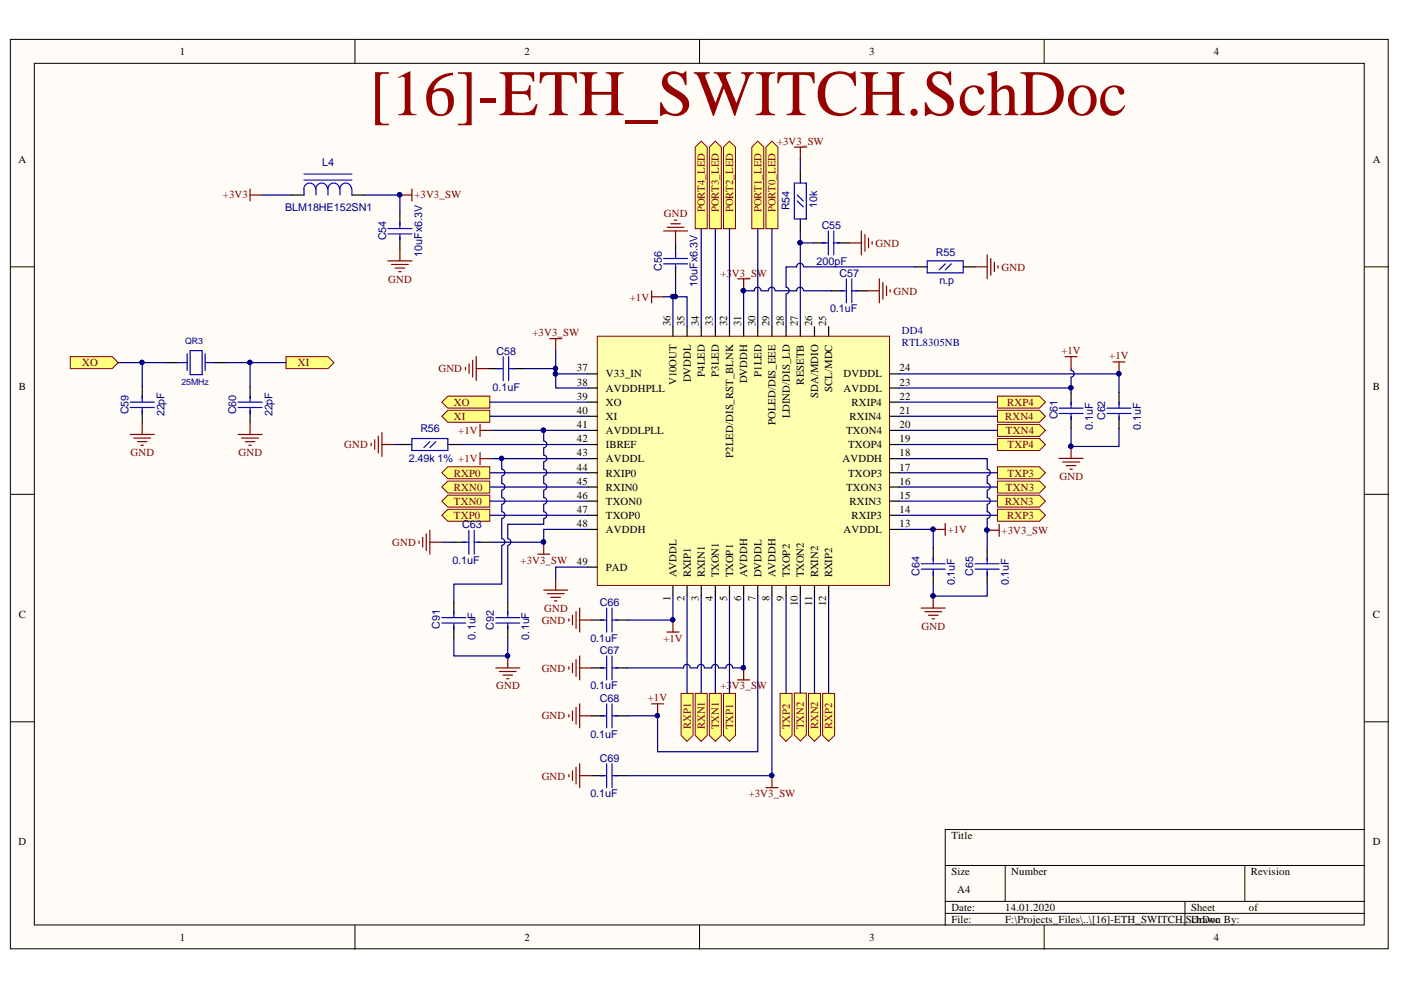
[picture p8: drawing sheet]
<svg xmlns="http://www.w3.org/2000/svg" width="297mm" height="210mm" viewBox="0 0 297 210" stroke-linecap="round" stroke-linejoin="round" font-family="sans-serif">
<defs><g id="words">
<text font-size="13.8" fill="#980000" x="78.3" y="24.4">[16]-ETH_SWITCH.SchDoc</text>
<g font-size="2.3">
<text x="38.1" y="11.7">1</text>
<text x="111.2" y="11.7">2</text>
<text x="184.3" y="11.7">3</text>
<text x="257.4" y="11.7">4</text>
<text x="3.9" y="34.5">A</text>
<text x="291.1" y="34.5">A</text>
<text x="142.2" y="69.2" transform="rotate(-90 142.2 69.2)">36</text>
<text x="145.1" y="69.2" transform="rotate(-90 145.1 69.2)">35</text>
<text x="148.2" y="69.2" transform="rotate(-90 148.2 69.2)">34</text>
<text x="151.1" y="69.2" transform="rotate(-90 151.1 69.2)">33</text>
<text x="154.2" y="69.2" transform="rotate(-90 154.2 69.2)">32</text>
<text x="157.1" y="69.2" transform="rotate(-90 157.1 69.2)">31</text>
<text x="160.2" y="69.2" transform="rotate(-90 160.2 69.2)">30</text>
<text x="163.1" y="69.2" transform="rotate(-90 163.1 69.2)">29</text>
<text x="166.2" y="69.2" transform="rotate(-90 166.2 69.2)">28</text>
<text x="169.1" y="69.2" transform="rotate(-90 169.1 69.2)">27</text>
<text x="172.2" y="69.2" transform="rotate(-90 172.2 69.2)">26</text>
<text x="175.1" y="69.2" transform="rotate(-90 175.1 69.2)">25</text>
<text x="4" y="82.7">B</text>
<text x="122.3" y="78.8">37</text>
<text x="122.3" y="81.8">38</text>
<text x="128.5" y="80">V33_IN</text>
<text x="128.5" y="83.1">AVDDHPLL</text>
<text x="143.4" y="81.7" transform="rotate(-90 143.4 81.7)">V10OUT</text>
<text x="146.5" y="81" transform="rotate(-90 146.5 81)">DVDDL</text>
<text x="149.4" y="79.9" transform="rotate(-90 149.4 79.9)">P4LED</text>
<text x="152.4" y="79.9" transform="rotate(-90 152.4 79.9)">P3LED</text>
<text x="158.4" y="81.3" transform="rotate(-90 158.4 81.3)">DVDDH</text>
<text x="161.4" y="79.9" transform="rotate(-90 161.4 79.9)">P1LED</text>
<text x="170.4" y="81.5" transform="rotate(-90 170.4 81.5)">RESETB</text>
<text x="176.4" y="83.1" transform="rotate(-90 176.4 83.1)">SCL/MDC</text>
<text x="178.9" y="83.1">AVDDL</text>
<text x="178.9" y="80">DVDDL</text>
<text x="190.7" y="81.8">23</text>
<text x="190.7" y="78.8">24</text>
<text x="291.1" y="82.7">B</text>
<text x="122.3" y="84.8">39</text>
<text x="122.3" y="87.8">40</text>
<text x="128.5" y="86">XO</text>
<text x="128.5" y="89.1">XI</text>
<text x="167.5" y="88.7" transform="rotate(-90 167.5 88.7)">LDIND/DIS_LD</text>
<text x="173.5" y="84.4" transform="rotate(-90 173.5 84.4)">SDA/MDIO</text>
<text x="180.1" y="89.1">RXIN4</text>
<text x="180.6" y="86">RXIP4</text>
<text x="190.7" y="87.8">21</text>
<text x="190.7" y="84.8">22</text>
<text x="122.3" y="90.8">41</text>
<text x="122.3" y="93.8">42</text>
<text x="128.5" y="92">AVDDLPLL</text>
<text x="128.5" y="95.1">IBREF</text>
<text x="164.4" y="90.1" transform="rotate(-90 164.4 90.1)">POLED/DIS_EEE</text>
<text x="179.4" y="92">TXON4</text>
<text x="179.8" y="95.1">TXOP4</text>
<text x="190.7" y="93.8">19</text>
<text x="190.7" y="90.8">20</text>
<text x="122.3" y="96.8">43</text>
<text x="122.3" y="99.8">44</text>
<text x="128.5" y="98">AVDDL</text>
<text x="128.5" y="101.1">RXIP0</text>
<text x="155.4" y="97" transform="rotate(-90 155.4 97)">P2LED/DIS_RST_BLNK</text>
<text x="178.6" y="98">AVDDH</text>
<text x="179.8" y="101.1">TXOP3</text>
<text x="190.7" y="99.8">17</text>
<text x="190.7" y="96.8">18</text>
<text x="122.3" y="102.7">45</text>
<text x="122.3" y="105.8">46</text>
<text x="128.5" y="104">RXIN0</text>
<text x="128.5" y="107.1">TXON0</text>
<text x="179.4" y="104">TXON3</text>
<text x="180.1" y="107.1">RXIN3</text>
<text x="190.7" y="105.8">15</text>
<text x="190.7" y="102.7">16</text>
<text x="122.3" y="108.7">47</text>
<text x="122.3" y="111.8">48</text>
<text x="128.5" y="110">TXOP0</text>
<text x="128.5" y="113.1">AVDDH</text>
<text x="178.9" y="113.1">AVDDL</text>
<text x="180.6" y="110">RXIP3</text>
<text x="190.7" y="111.8">13</text>
<text x="190.7" y="108.7">14</text>
<text x="122.3" y="119.7">49</text>
<text x="128.5" y="121">PAD</text>
<text x="143.4" y="122.4" transform="rotate(-90 143.4 122.4)">AVDDL</text>
<text x="146.5" y="122.4" transform="rotate(-90 146.5 122.4)">RXIP1</text>
<text x="149.4" y="122.4" transform="rotate(-90 149.4 122.4)">RXIN1</text>
<text x="152.4" y="122.4" transform="rotate(-90 152.4 122.4)">TXON1</text>
<text x="155.4" y="122.4" transform="rotate(-90 155.4 122.4)">TXOP1</text>
<text x="158.4" y="122.4" transform="rotate(-90 158.4 122.4)">AVDDH</text>
<text x="161.4" y="122.4" transform="rotate(-90 161.4 122.4)">DVDDL</text>
<text x="164.4" y="122.4" transform="rotate(-90 164.4 122.4)">AVDDH</text>
<text x="167.5" y="122.4" transform="rotate(-90 167.5 122.4)">TXOP2</text>
<text x="170.4" y="122.4" transform="rotate(-90 170.4 122.4)">TXON2</text>
<text x="173.5" y="122.4" transform="rotate(-90 173.5 122.4)">RXIN2</text>
<text x="176.4" y="122.4" transform="rotate(-90 176.4 122.4)">RXIP2</text>
<text x="4" y="131">C</text>
<text x="142.2" y="127.4" transform="rotate(-90 142.2 127.4)">1</text>
<text x="145.1" y="127.4" transform="rotate(-90 145.1 127.4)">2</text>
<text x="148.2" y="127.4" transform="rotate(-90 148.2 127.4)">3</text>
<text x="151.1" y="127.4" transform="rotate(-90 151.1 127.4)">4</text>
<text x="154.2" y="127.4" transform="rotate(-90 154.2 127.4)">5</text>
<text x="157.1" y="127.4" transform="rotate(-90 157.1 127.4)">6</text>
<text x="160.2" y="127.4" transform="rotate(-90 160.2 127.4)">7</text>
<text x="163.1" y="127.4" transform="rotate(-90 163.1 127.4)">8</text>
<text x="166.2" y="127.4" transform="rotate(-90 166.2 127.4)">9</text>
<text x="169.1" y="128.5" transform="rotate(-90 169.1 128.5)">10</text>
<text x="172.2" y="128.5" transform="rotate(-90 172.2 128.5)">11</text>
<text x="175.1" y="128.5" transform="rotate(-90 175.1 128.5)">12</text>
<text x="291.1" y="131">C</text>
<text x="3.9" y="179.2">D</text>
<text x="201.7" y="177.9">Title</text>
<text x="291.1" y="179.2">D</text>
<text x="201.7" y="185.6">Size</text>
<text x="214.4" y="185.6">Number</text>
<text x="265.2" y="185.6">Revision</text>
<text x="203" y="189.4">A4</text>
<text x="201.7" y="193.2">Date:</text>
<text x="201.7" y="195.7">File:</text>
<text x="213.1" y="193.2">14.01.2020</text>
<text x="213.1" y="195.7">F:\Projects_Files\..\[16]-ETH_SWITCH.SchDon By:</text>
<text x="252.5" y="193.2">Sheet</text>
<text x="252.5" y="195.7">Drawc</text>
<text x="264.8" y="193.2">of</text>
<text x="38.1" y="199.5">1</text>
<text x="111.2" y="199.5">2</text>
<text x="184.3" y="199.5">3</text>
<text x="257.4" y="199.5">4</text>
</g>
<g font-size="2.3" fill="#000080">
<text x="68.3" y="35.2">L4</text>
<text x="60.5" y="44.7">BLM18HE152SN1</text>
<text x="167.4" y="44.6" transform="rotate(-90 167.4 44.6)">R54</text>
<text x="173.3" y="44.2" transform="rotate(-90 173.3 44.2)">10k</text>
<text x="81.9" y="51" transform="rotate(-90 81.9 51)">C54</text>
<text x="174.2" y="48.6">C55</text>
<text x="89.5" y="54.4" transform="rotate(-90 89.5 54.4)">10uFx6.3V</text>
<text x="140.3" y="57.4" transform="rotate(-90 140.3 57.4)">C56</text>
<text x="173.1" y="56.2">200pF</text>
<text x="178" y="58.7">C57</text>
<text x="198.4" y="54.3">R55</text>
<text x="147.9" y="60.8" transform="rotate(-90 147.9 60.8)">10uFx6.3V</text>
<text x="199.2" y="60.2">n.p</text>
<text x="176" y="66.2">0.1uF</text>
<text x="191.2" y="70.8">DD4</text>
<text x="105.3" y="75.2">C58</text>
<text x="191.2" y="73.3">RTL8305NB</text>
<text x="104.4" y="82.9">0.1uF</text>
<text x="27.2" y="87.8" transform="rotate(-90 27.2 87.8)">C59</text>
<text x="34.8" y="88.3" transform="rotate(-90 34.8 88.3)">22pF</text>
<text x="50.1" y="87.8" transform="rotate(-90 50.1 87.8)">C60</text>
<text x="57.8" y="88.3" transform="rotate(-90 57.8 88.3)">22pF</text>
<text x="224.2" y="88.9" transform="rotate(-90 224.2 88.9)">C61</text>
<text x="234.3" y="89.1" transform="rotate(-90 234.3 89.1)">C62</text>
<text x="89.1" y="91.6">R56</text>
<text x="231.7" y="91.2" transform="rotate(-90 231.7 91.2)">0.1uF</text>
<text x="241.9" y="91.2" transform="rotate(-90 241.9 91.2)">0.1uF</text>
<text x="86.7" y="97.8">2.49k 1% +1V</text>
<text x="98" y="112">C63</text>
<text x="95.9" y="119.6">0.1uF</text>
<text x="194.9" y="122.1" transform="rotate(-90 194.9 122.1)">C64</text>
<text x="202.5" y="124.1" transform="rotate(-90 202.5 124.1)">0.1uF</text>
<text x="206.4" y="122.1" transform="rotate(-90 206.4 122.1)">C65</text>
<text x="213.9" y="124.1" transform="rotate(-90 213.9 124.1)">0.1uF</text>
<text x="127.2" y="128.5">C66</text>
<text x="93.3" y="133.3" transform="rotate(-90 93.3 133.3)">C91</text>
<text x="100.8" y="135.6" transform="rotate(-90 100.8 135.6)">0.1uF</text>
<text x="104.7" y="133.5" transform="rotate(-90 104.7 133.5)">C92</text>
<text x="112.2" y="135.6" transform="rotate(-90 112.2 135.6)">0.1uF</text>
<text x="125.2" y="136">0.1uF</text>
<text x="127.2" y="138.7">C67</text>
<text x="125.2" y="146.2">0.1uF</text>
<text x="127.2" y="148.9">C68</text>
<text x="125.2" y="156.4">0.1uF</text>
<text x="127.2" y="161.6">C69</text>
<text x="125.2" y="169.1">0.1uF</text>
</g>
<g font-size="2.3" fill="#800000">
<text x="164.7" y="30.7">+3V3_SW</text>
<text x="47.3" y="42.1">+3V3</text>
<text x="87.9" y="42.1">+3V3_SW</text>
<text x="140.7" y="46">GND</text>
<text x="149.4" y="45" transform="rotate(-90 149.4 45)">PORT4_LED</text>
<text x="152.4" y="45" transform="rotate(-90 152.4 45)">PORT3_LED</text>
<text x="155.4" y="45" transform="rotate(-90 155.4 45)">PORT2_LED</text>
<text x="161.4" y="45" transform="rotate(-90 161.4 45)">PORT1_LED</text>
<text x="164.4" y="45" transform="rotate(-90 164.4 45)">PORT0_LED</text>
<text x="185.6" y="52.3">GND</text>
<text x="82.3" y="59.9">GND</text>
<text x="152.7" y="58.6">+3</text>
<text x="155.2" y="58.6">V3_SW</text>
<text x="212.4" y="57.4">GND</text>
<text x="133.5" y="63.7">+1V</text>
<text x="189.4" y="62.4">GND</text>
<text x="112.9" y="71.3">+3V3_SW</text>
<text x="17.4" y="77.7">XO</text>
<text x="63.2" y="77.7">XI</text>
<text x="225" y="75.1">+1V</text>
<text x="235.2" y="76.2">+1V</text>
<text x="92.9" y="78.9">GND</text>
<text x="96.2" y="86">XO</text>
<text x="96.2" y="89.1">XI</text>
<text x="213.1" y="89.1">RXN4</text>
<text x="213.5" y="86">RXP4</text>
<text x="73" y="95.1">GND</text>
<text x="97.2" y="92">+1V</text>
<text x="213.3" y="92">TXN4</text>
<text x="213.6" y="95.1">TXP4</text>
<text x="27.7" y="96.7">GND</text>
<text x="50.6" y="96.7">GND</text>
<text x="96.2" y="101.1">RXP0</text>
<text x="213.6" y="101.1">TXP3</text>
<text x="224.6" y="101.7">GND</text>
<text x="96.2" y="104">RXN0</text>
<text x="96.2" y="107.1">TXN0</text>
<text x="213.1" y="107.1">RXN3</text>
<text x="213.3" y="104">TXN3</text>
<text x="96.2" y="110">TXP0</text>
<text x="200.9" y="113.1">+1V</text>
<text x="212.4" y="113.2">+3V3_SW</text>
<text x="213.5" y="110">RXP3</text>
<text x="83.1" y="115.8">GND</text>
<text x="110.4" y="119.6">+3V3_SW</text>
<text x="115.4" y="129.7">GND</text>
<text x="114.8" y="132.2">GND</text>
<text x="140.6" y="136">+1V</text>
<text x="195.4" y="133.5">GND</text>
<text x="114.8" y="142.4">GND</text>
<text x="105.2" y="146.2">GND</text>
<text x="137.3" y="148.7">+1V</text>
<text x="152.7" y="146.2">+3</text>
<text x="155.2" y="146.2">V3_SW</text>
<text x="114.8" y="152.5">GND</text>
<text x="146.5" y="154.6" transform="rotate(-90 146.5 154.6)">RXP1</text>
<text x="149.4" y="154.6" transform="rotate(-90 149.4 154.6)">RXN1</text>
<text x="152.4" y="154.6" transform="rotate(-90 152.4 154.6)">TXN1</text>
<text x="155.4" y="154.6" transform="rotate(-90 155.4 154.6)">TXP1</text>
<text x="167.5" y="154.6" transform="rotate(-90 167.5 154.6)">TXP2</text>
<text x="170.4" y="154.5" transform="rotate(-90 170.4 154.5)">TXN2</text>
<text x="173.5" y="154.6" transform="rotate(-90 173.5 154.6)">RXN2</text>
<text x="176.4" y="154.6" transform="rotate(-90 176.4 154.6)">RXP2</text>
<text x="114.8" y="165.3">GND</text>
<text x="158.7" y="169.1">+3V3_SW</text>
</g>
<g font-size="1.9" fill="#000080">
<text x="39.2" y="72.9">QR3</text>
<text x="38.5" y="81.7">25MHz</text>
</g>
</g></defs>
<g fill="#fffcf8" stroke="#000" stroke-width=".21">
<path d="M2.2 8.4h292.1v192.8h-292.1z"/>
<path d="M7.3 13.4h281.9v182.7h-281.9z"/>
</g>
<g fill="none" stroke="#000" stroke-width=".21">
<path d="M75.3 8.4v5M148.3 8.4v5M221.4 8.4v5M2.2 56.6h5.1M289.3 56.6h5.1M2.2 104.8h5.1M289.3 104.8h5.1M2.2 153h5.1M289.3 153h5.1M289.3 175.9h-88.9v20.3M75.3 196.2v5.1M148.3 196.2v5.1"/>
<path d="M200.4 183.5h88.9M200.4 191.1h88.9M200.4 193.7h88.9M213.1 183.5v7.6M221.4 196.2v5.1M251.2 191.1v5.1M263.9 183.5v7.6"/>
</g>
<path d="M126.6 71.3h62v52.8h-62z" fill="#ffffb0" stroke="#800000" stroke-width=".21"/>
<g fill="none" stroke="#000" stroke-width=".25">
<path d="M124.7 79.3h2M142.7 69.3v2M145.7 69.3v2M148.7 69.3v2M151.7 69.3v2M154.7 69.3v2M157.7 69.3v2M160.7 69.3v2M163.7 69.3v2M166.7 69.3v2M169.7 69.3v2M172.7 69.3v2"/>
<path d="M175.7 69.3v2M188.7 79.3h2M124.7 97.2h2M124.7 94.3h2M124.7 91.3h2M124.7 88.3h2M124.7 85.3h2M124.7 82.3h2M188.7 97.2h2M188.7 94.3h2M188.7 91.3h2M188.7 88.3h2"/>
<path d="M188.7 85.3h2M188.7 82.3h2M124.7 112.2h2M124.7 109.3h2M124.7 106.3h2M124.7 103.3h2M124.7 100.2h2M188.7 112.2h2M188.7 109.3h2M188.7 106.3h2M188.7 103.3h2M188.7 100.2h2"/>
<path d="M124.7 120.2h2M142.7 124.2v2M145.7 124.2v2M148.7 124.2v2M151.7 124.2v2M154.7 124.2v2M157.7 124.2v2M160.7 124.2v2M163.7 124.2v2M166.7 124.2v2M169.7 124.2v2M172.7 124.2v2"/>
<path d="M175.7 124.2v2"/>
</g>
<g fill="#ffff80" stroke="#800000" stroke-width=".21">
<path d="M93.7 85.3l1.3-1.3h8.8v2.5h-8.8z" fill-rule="evenodd"/>
<path d="M93.7 88.3l1.3-1.3h8.8v2.5h-8.8z" fill-rule="evenodd"/>
</g>
<path d="M35.2 76.9h2.6M45.4 76.9h2.5M30.2 82v2.5M30.2 87v2.6M53 82v2.5M53 87v2.6" fill="none" stroke="#000" stroke-width=".25"/>
<g fill="none" stroke="#00f" stroke-width=".25">
<path d="M37.8 76.9h1.9M39.7 75v3.5M40.3 74.3h2.6v5.1h-2.6zM43.5 76.9h1.9M43.5 75v3.5M27.6 85.3h5.1M27.6 86.4h5.1M30.2 84v1.2M30.2 86.5v1.2M50.5 85.3h5.1M50.5 86.4h5.1M53 84v1.2"/>
<path d="M53 86.5v1.2"/>
</g>
<path d="M27.6 92.1h5.1M28.4 92.9h3.5M29.1 93.6h2.1M29.9 94.4h.5M30.2 89.6v2.5M50.5 92.1h5.1M51.2 92.9h3.6M52 93.6h2M52.8 94.4h.5M53 89.6v2.5" fill="none" stroke="#800000" stroke-width=".25"/>
<g fill="#ffff80" stroke="#800000" stroke-width=".21">
<path d="M14.9 75.6h8.9l1.3 1.3-1.3 1.3h-8.9z" fill-rule="evenodd"/>
<path d="M60.6 75.6h8.9l1.3 1.3-1.3 1.3h-8.9z" fill-rule="evenodd"/>
<path d="M93.7 100.2l1.3-1.2h8.8v2.5h-8.8z" fill-rule="evenodd"/>
<path d="M93.7 103.3l1.3-1.3h8.8v2.5h-8.8z" fill-rule="evenodd"/>
<path d="M93.7 106.3l1.3-1.3h8.8v2.5h-8.8z" fill-rule="evenodd"/>
<path d="M93.7 109.3l1.3-1.3h8.8v2.5h-8.8z" fill-rule="evenodd"/>
<path d="M144.4 147h2.5v8.9l-1.2 1.3-1.3-1.3z" fill-rule="evenodd"/>
<path d="M147.4 147h2.5v8.9l-1.2 1.3-1.3-1.3z" fill-rule="evenodd"/>
<path d="M150.4 147h2.5v8.9l-1.2 1.3-1.3-1.3z" fill-rule="evenodd"/>
<path d="M153.4 147h2.5v8.9l-1.2 1.3-1.3-1.3z" fill-rule="evenodd"/>
<path d="M165.4 147h2.5v8.9l-1.2 1.3-1.3-1.3z" fill-rule="evenodd"/>
<path d="M168.4 146.9h2.6v8.9l-1.3 1.3-1.3-1.3z" fill-rule="evenodd"/>
<path d="M171.4 147h2.6v8.9l-1.3 1.3-1.3-1.3z" fill-rule="evenodd"/>
<path d="M174.4 147h2.6v8.9l-1.3 1.3-1.3-1.3z" fill-rule="evenodd"/>
<path d="M211.5 108h8.9l1.3 1.3-1.3 1.2h-8.9z" fill-rule="evenodd"/>
<path d="M211.5 105h8.9l1.3 1.3-1.3 1.2h-8.9z" fill-rule="evenodd"/>
<path d="M211.5 102h8.9l1.3 1.3-1.3 1.2h-8.9z" fill-rule="evenodd"/>
<path d="M211.5 99h8.9l1.3 1.2-1.3 1.3h-8.9z" fill-rule="evenodd"/>
<path d="M211.5 93h8.9l1.3 1.3-1.3 1.2h-8.9z" fill-rule="evenodd"/>
<path d="M211.5 90h8.9l1.3 1.3-1.3 1.2h-8.9z" fill-rule="evenodd"/>
<path d="M211.5 84h8.9l1.3 1.3-1.3 1.2h-8.9z" fill-rule="evenodd"/>
<path d="M211.5 87h8.9l1.3 1.3-1.3 1.2h-8.9z" fill-rule="evenodd"/>
<path d="M162.4 31.2l1.3-1.3 1.2 1.3v17.3h-2.5z" fill-rule="evenodd"/>
<path d="M159.4 31.2l1.3-1.3 1.2 1.3v17.3h-2.5z" fill-rule="evenodd"/>
<path d="M153.4 31.2l1.3-1.3 1.2 1.3v17.3h-2.5z" fill-rule="evenodd"/>
<path d="M150.4 31.2l1.3-1.3 1.2 1.3v17.3h-2.5z" fill-rule="evenodd"/>
<path d="M147.4 31.2l1.3-1.3 1.2 1.3v17.3h-2.5z" fill-rule="evenodd"/>
</g>
<g fill="none" stroke="#000" stroke-width=".25">
<path d="M169.7 36.3v2.5M61.9 41.4h2.6M74.6 41.4h2.6M84.8 45.2v2.5M84.8 50.2v2.6M143.2 51.5v2.5M143.2 56.6v2.5M169.7 46.4v2.6M172.5 51.5h2.5M177.5 51.5h2.6M194.1 56.6h2.5M204.2 56.6h2.6"/>
<path d="M103.5 78.2h2.6M108.6 78.2h2.5M176.3 61.7h2.5M181.3 61.7h2.6M84.8 94.3h2.5M95 94.3h2.5M227.1 83.2v2.6M227.1 88.3v2.5M237.3 83.2v2.6M237.3 88.3v2.5M96.2 115h2.6M101.3 115h2.5"/>
<path d="M197.9 116.2v2.6M209.3 116.2v2.6M96.2 127.7v2.5M96.2 132.7v2.6M107.7 127.7v2.5M107.7 132.7v2.6M125.4 131.5h2.6M130.5 131.5h2.6M197.9 121.3v2.5M209.3 121.3v2.5M125.4 141.6h2.6M125.4 151.8h2.6"/>
<path d="M130.5 141.6h2.6M130.5 151.8h2.6M125.4 164.5h2.6M130.5 164.5h2.6"/>
</g>
<g fill="none" stroke="#00f" stroke-width=".25">
<path d="M64.5 36.9h10.1M64.5 38.2h10.1M168.4 38.8h2.6v7.6h-2.6zM66.9 40.1a1.23 1.23 0 0 0-1.2-1.3 1.23 1.23 0 0 0-1.3 1.3l.1 1.3M69.4 40.1a1.23 1.23 0 0 0-1.2-1.3 1.23 1.23 0 0 0-1.2 1.3v1.3M72 40.1a1.22 1.22 0 0 0-1.2-1.3 1.22 1.22 0 0 0-1.3 1.3v1.3M74.5 40.1a1.22 1.22 0 0 0-1.2-1.3 1.22 1.22 0 0 0-1.2 1.3v1.3M74.6 40.1v1.3M82.2 48.5h5.1M82.2 49.6h5.1M84.8 47.2v1.2M84.8 49.7v1"/>
<path d="M140.7 54.8h5.1M140.7 55.9h5.1M143.2 53.6v1.2M143.2 56.1v1M169 42.6l1.3 1.3M169 41.4l1.3 1.2M174.3 51.5h1.2M175.6 49v5M176.8 49v5M176.8 51.5h1.2M179.4 59.1v5.1M180.6 59.1v5.1"/>
<path d="M196.6 55.3h7.6v2.5h-7.6zM200.4 55.9l-1.3 1.3M201.7 55.9l-1.3 1.3M105.4 78.2h1.2M106.7 75.6v5.1M107.8 75.6v5.1M107.9 78.2h1.2M178.1 61.7h1.2M180.6 61.7h1.2M87.3 93h7.7v2.5h-7.7zM91.1 93.6l-1.2 1.3M92.4 93.6l-1.3 1.3"/>
<path d="M224.5 86.5h5.1M224.5 87.7h5.1M227.1 85.3v1.2M227.1 87.8v1.2M234.7 86.5h5.1M234.7 87.7h5.1M237.3 85.3v1.2M237.3 87.8v1.2M98.1 115h1.2M99.4 112.4v5.1M100.5 112.4v5.1M100.6 115h1.2"/>
<path d="M195.3 119.5h5.1M197.9 118.3v1.2M206.8 119.5h5M209.3 118.3v1.2M93.7 131h5.1M93.7 132.1h5.1M96.2 129.7v1.2M96.2 132.2v1.2M105.1 131h5.1M105.1 132.1h5.1M107.7 129.7v1.2M107.7 132.2v1.2"/>
<path d="M127.3 131.5h1.2M128.6 128.9v5.1M128.6 139.1v5.1M129.8 128.9v5.1M129.8 139.1v5.1M129.8 131.5h1.2M195.3 120.7h5.1M197.9 120.8v1.2M206.8 120.7h5M209.3 120.8v1.2M127.3 141.6h1.2M127.3 151.8h1.2"/>
<path d="M128.6 149.2v5.1M129.8 149.2v5.1M129.8 141.6h1.2M129.8 151.8h1.2M127.3 164.5h1.2M128.6 161.9v5.1M129.8 161.9v5.1M129.8 164.5h1.2"/>
</g>
<g fill="none" stroke="#800000" stroke-width=".25">
<path d="M168.4 31.2h2.6M169.7 31.2v2.5M53 40.1v2.5M53 41.4h2.6M82.2 55.3h5.1M83 56.1h3.6M83.8 56.8h2M84.5 57.6h.5M84.8 41.4h2.5M84.8 52.8v2.5M87.3 40.1v2.5M140.7 49h5.1"/>
<path d="M141.5 48.2h3.5M142.2 47.4h2M143 46.7h.5M143.2 49v2.5M156.4 59.1h2.5M157.7 59.1v2.6M180.1 51.5h2.5M182.6 49v5M183.4 49.7v3.6M184.1 50.5v2M184.9 51.3v.5M186.4 59.1v5.1"/>
<path d="M187.2 59.9v3.5M206.8 56.6h2.5M209.3 54v5.1M210.1 54.8v3.6M210.8 55.6v2M211.6 56.3v.5M98.7 77.9v.5M99.4 77.1v2.1M100.2 76.4v3.5M101 75.6v5.1M101 78.2h2.5M116.5 71.8h2.6"/>
<path d="M117.8 71.8v2.5M138.1 61.7v2.5M138.1 62.9h2.6M183.9 61.7h2.5M188 60.6v2.1M188.7 61.4v.5M225.8 75.6h2.6M227.1 75.6v2.6M236 76.7h2.5M237.3 76.7v2.6M78.7 94v.5M79.4 93.2v2.1"/>
<path d="M80.2 92.5v3.5M81 91.7v5.1M81 94.3h2.5M101.8 90v2.5M101.8 96v2.5M101.8 97.2h2.5M101.8 91.3h2.5M224.5 97.2h5.1M225.3 98h3.6M226.1 98.7h2M226.8 99.5h.5M227.1 94.7v2.5"/>
<path d="M88.9 114.7v.5M89.6 113.9v2.1M90.4 113.2v3.5M91.1 112.4v5.1M91.1 115h2.6M114 117.5h2.5M115.3 115v2.5M197.9 112.2h2.5M200.4 111v2.5M209.3 112.4h2.5M211.8 111.2v2.5M107.7 139.1v2.5"/>
<path d="M115.3 125.1h5.1M116 125.9h3.6M116.8 126.6h2M117.6 127.4h.5M117.8 122.6v2.5M120.6 131.2v.5M121.4 130.4v2.1M122.1 129.7v3.5M122.1 139.8v3.6M122.9 128.9v5.1M122.9 139.1v5.1M122.9 131.5h2.5"/>
<path d="M141.4 134h2.5M142.7 131.5v2.5M195.3 128.9h5.1M196.1 129.7h3.5M196.8 130.4h2.1M197.6 131.2h.5M197.9 126.4v2.5M105.1 141.6h5.1M105.9 142.4h3.5M106.6 143.1h2.1M107.4 143.9h.5M120.6 141.4v.5"/>
<path d="M120.6 151.5v.5M121.4 140.6v2M121.4 150.8v2M122.1 150v3.5M122.9 149.2v5.1M122.9 141.6h2.5M122.9 151.8h2.5M138.1 149.2h2.6M139.4 149.2v2.6M156.4 144.2h2.5M157.7 141.6v2.6M120.6 164.2v.5"/>
<path d="M121.4 163.4v2.1M122.1 162.7v3.5M122.9 161.9v5.1M122.9 164.5h2.5M162.4 167h2.5M163.7 164.5v2.5"/>
</g>
<g fill="#000080" stroke="#000080" stroke-width=".21">
<circle cx="84.7" cy="41.3" r=".46"/>
<circle cx="115.2" cy="114.9" r=".46"/>
<circle cx="142.6" cy="131.4" r=".46"/>
<circle cx="157.6" cy="141.6" r=".46"/>
<circle cx="139.4" cy="151.7" r=".46"/>
<circle cx="163.6" cy="164.4" r=".46"/>
<circle cx="197.8" cy="126.3" r=".46"/>
<circle cx="197.8" cy="112.2" r=".46"/>
<circle cx="209.2" cy="112.4" r=".46"/>
<circle cx="227" cy="94.6" r=".46"/>
<circle cx="237.2" cy="79.2" r=".46"/>
<circle cx="157.6" cy="61.6" r=".47"/>
<circle cx="107.6" cy="139" r=".46"/>
<circle cx="30.1" cy="76.8" r=".46"/>
<circle cx="53" cy="76.8" r=".46"/>
<circle cx="169.6" cy="51.5" r=".46"/>
<circle cx="142.6" cy="62.9" r=".46"/>
<circle cx="143.2" cy="62.9" r=".46"/>
<circle cx="106.3" cy="97.2" r=".46"/>
<circle cx="115.2" cy="91.2" r=".47"/>
<circle cx="117.8" cy="79.2" r=".46"/>
<circle cx="117.8" cy="78.1" r=".46"/>
<circle cx="227" cy="82.2" r=".46"/>
</g>
<g fill="none" stroke="#000080" stroke-width=".25">
<path d="M169.7 33.7v2.6M55.6 41.4h6.3M77.2 41.4h7.6v3.8M143.2 59.1v3.8h2.5v6.4M148.7 48.5v20.8M151.7 48.5v20.8M154.7 48.5v20.8M160.7 48.5v20.8M163.7 48.5v20.8M168.9 56.6h-2.2v4.3a.71 .71 0 0 1 .6 .7 .71 .71 0 0 1-.6 .7M169.7 49v2.5h2.8M169.7 51.5v17.8"/>
<path d="M170.3 56.6a.72 .72 0 0 0-.7-.8 .72 .72 0 0 0-.7 .8M170.4 56.6h23.7M25.1 76.9h5.1M35.2 76.9h-5v5.1M47.9 76.9h5.1v5.1M53 76.9h7.6M111.1 78.2h6.7v1.1M117.8 79.3v3h6.9M117.8 79.3h6.9M117.8 74.3v3.9M140.7 62.9h2v6.4M142.7 62.9h.5"/>
<path d="M161.3 61.7a.71 .71 0 0 0-.7-.8 .71 .71 0 0 0-.7 .8h-2.2v7.6M164.3 61.7a.71 .71 0 0 0-.7-.8 .71 .71 0 0 0-.7 .8h-1.5M164.4 61.7h4.5M166.7 62.4v6.9M170.3 61.7a.72 .72 0 0 0-.7-.8 .72 .72 0 0 0-.7 .8M170.4 61.7h5.9M190.7 79.3h46.6v3.9M227.1 78.2v.3a.72 .72 0 0 1 .7 .7 .72 .72 0 0 1-.7 .8M83.5 94.3h1.3M97.5 94.3h27.2M103.8 88.3h20.9M103.8 85.3h20.9"/>
<path d="M104.3 97.2h20.4M104.3 91.3h20.4M106.4 97.2v2.3a.71 .71 0 0 1 .6 .7 .71 .71 0 0 1-.6 .7M115.3 98v1.5a.71 .71 0 0 1 .6 .7 .71 .71 0 0 1-.6 .7M115.3 95v1.5a.71 .71 0 0 1 .6 .7 .71 .71 0 0 1-.6 .7M115.3 91.3v2.2a.72 .72 0 0 1 .6 .7 .72 .72 0 0 1-.6 .7M190.7 97.2h18.6v2.3a.71 .71 0 0 1 .7 .7 .71 .71 0 0 1-.7 .7M190.7 82.3h36.4v.9M190.7 88.3h20.8M190.7 85.3h20.8M190.7 94.3h20.8M190.7 91.3h20.8"/>
<path d="M227.1 90.8v3.9h10.2v-3.9M227.1 80v2.3M93.7 115h2.5M103.8 100.2h20.9M103.8 103.3h20.9M103.8 106.3h20.9M103.8 109.3h20.9M106.4 115.7v8.1h-10.2v3.9M106.4 110v4.2a.71 .71 0 0 1 .6 .7 .71 .71 0 0 1-.6 .7M106.4 107v1.5a.72 .72 0 0 1 .6 .7 .72 .72 0 0 1-.6 .7M106.4 104v1.5a.71 .71 0 0 1 .6 .7 .71 .71 0 0 1-.6 .7M106.4 101v1.5a.71 .71 0 0 1 .6 .7 .71 .71 0 0 1-.6 .7"/>
<path d="M107.7 115.7v12M115.3 110v1.2h-7.6v3a.71 .71 0 0 1 .6 .7 .71 .71 0 0 1-.7 .7M115.3 107v1.5a.72 .72 0 0 1 .6 .7 .72 .72 0 0 1-.6 .7M115.3 104v1.5a.71 .71 0 0 1 .6 .7 .71 .71 0 0 1-.6 .7M115.3 101v1.5a.71 .71 0 0 1 .6 .7 .71 .71 0 0 1-.6 .7M124.7 112.2h-9.4v2.8h-11.5M190.7 112.2h7.2v4M190.7 100.2h20.8M190.7 103.3h20.8M190.7 106.3h20.8M190.7 109.3h20.8M209.3 110v6.2"/>
<path d="M209.3 107v1.5a.72 .72 0 0 1 .7 .7 .72 .72 0 0 1-.7 .7M209.3 104v1.5a.71 .71 0 0 1 .7 .7 .71 .71 0 0 1-.7 .7M209.3 101v1.5a.71 .71 0 0 1 .7 .7 .71 .71 0 0 1-.7 .7M96.2 135.3v3.8h11.5v-3.8M124.7 120.2h-6.9v2.4M142.7 126.2v5.3h-9.6M145.7 126.2v20.8M148.7 126.2v20.8M151.7 126.2v20.8M154.7 126.2v20.8M157.7 126.2v15.4h-2.3M160.7 126.2v33.2h-21.3v-7.6h-6.3"/>
<path d="M163.7 126.2v38.3h-30.6M166.7 126.2v20.8M169.7 126.2v20.7M172.7 126.2v20.8M175.7 126.2v20.8M197.9 123.8v2.6h11.4v-2.6M146.3 141.6a.71 .71 0 0 0-.7-.7 .71 .71 0 0 0-.7 .7h-11.8M149.3 141.6a.72 .72 0 0 0-.7-.7 .72 .72 0 0 0-.7 .7h-1.5M152.3 141.6a.71 .71 0 0 0-.7-.7 .71 .71 0 0 0-.7 .7h-1.5M155.3 141.6a.71 .71 0 0 0-.7-.7 .71 .71 0 0 0-.7 .7h-1.5"/>
</g>
<use href="#words"/>
</svg>
